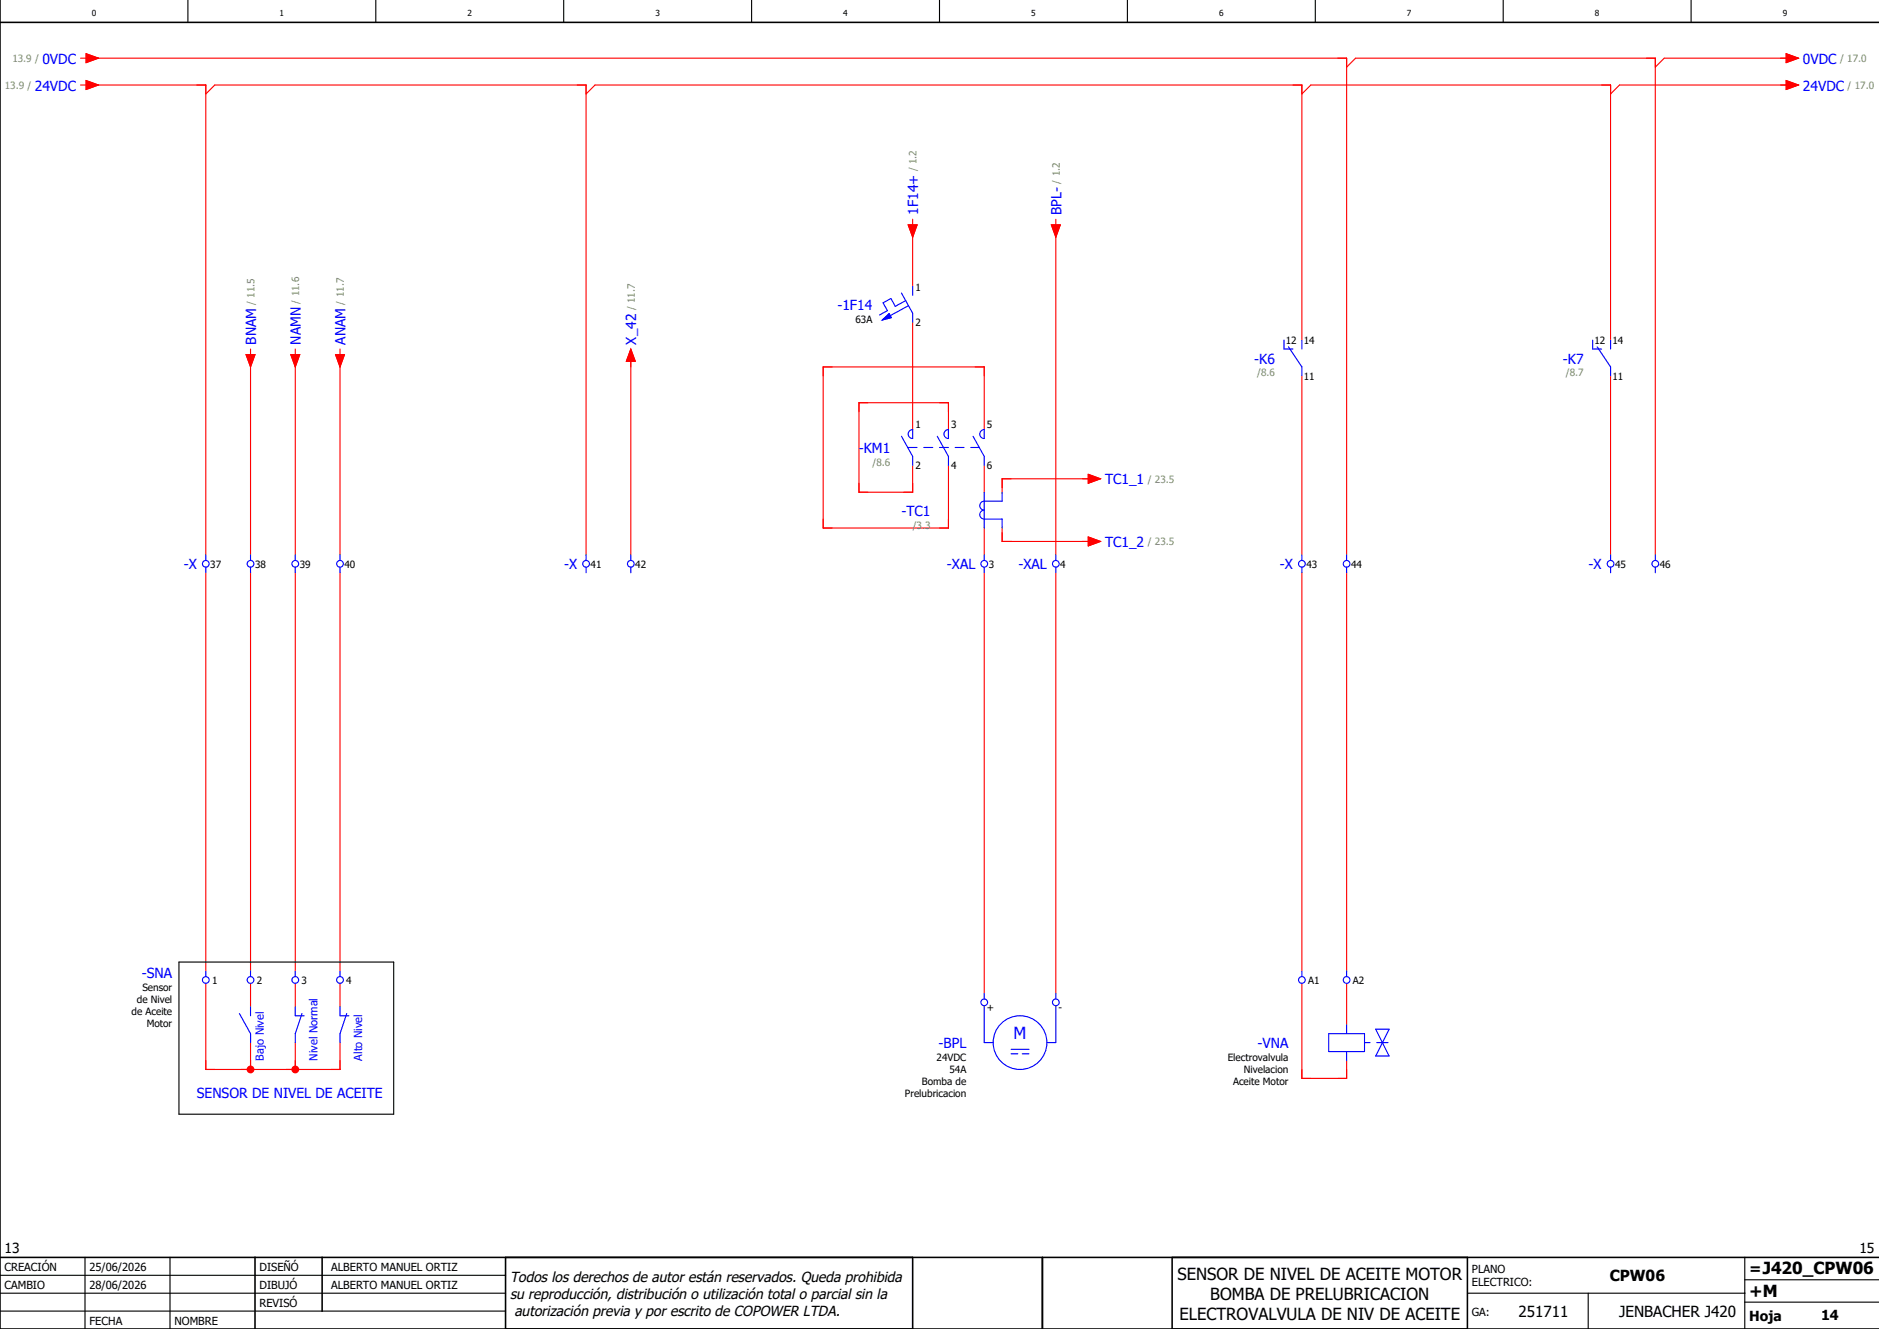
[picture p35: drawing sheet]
<svg xmlns="http://www.w3.org/2000/svg" width="420mm" height="297mm" viewBox="0 0 420 297" stroke-linecap="round" stroke-linejoin="round" font-family="sans-serif">
<defs><g id="words">
<text font-size="3.7" fill="#00f" x="226.6" y="232.2">M</text>
<g font-size="3.7">
<text x="263.2" y="286">SENSOR DE NIVEL DE ACEITE MOTOR</text>
<text x="270.5" y="290.5">BOMBA DE PRELUBRICACION</text>
<text x="391" y="289.8">+M</text>
<text x="263.7" y="295">ELECTROVALVULA DE NIV DE ACEITE</text>
</g>
<g font-size="3.4">
<text x="359.8" y="286.4">CPW06</text>
<text x="391" y="284.6">=J420_CPW06</text>
<text x="339.4" y="294.4">251711</text>
<text x="361.9" y="294.4">JENBACHER J420</text>
</g>
<g font-size="3.2">
<text x="114" y="286.5">Todos los derechos de autor están reservados. Queda prohibida</text>
<text x="114" y="290.2">su reproducción, distribución o utilización total o parcial sin la</text>
<text x="115" y="294">autorización previa y por escrito de COPOWER LTDA.</text>
</g>
<g font-size="3.1" fill="#00f">
<text x="9.5" y="14.2">0VDC</text>
<text x="403" y="14.2">0VDC</text>
<text x="7.8" y="20.2">24VDC</text>
<text x="403" y="20.2">24VDC</text>
<text x="205.2" y="48" transform="rotate(-90 205.2 48)">1F14+</text>
<text x="237.2" y="48" transform="rotate(-90 237.2 48)">BPL-</text>
<text x="187.2" y="69.2">-1F14</text>
<text x="57.2" y="77" transform="rotate(-90 57.2 77)">BNAM</text>
<text x="67.2" y="77" transform="rotate(-90 67.2 77)">NAMN</text>
<text x="77.2" y="77" transform="rotate(-90 77.2 77)">ANAM</text>
<text x="142.2" y="77" transform="rotate(-90 142.2 77)">X_42</text>
<text x="280.4" y="81.2">-K6</text>
<text x="349.4" y="81.2">-K7</text>
<text x="192" y="101.2">-KM1</text>
<text x="247" y="108.2">TC1_1</text>
<text x="201.5" y="115.2">-TC1</text>
<text x="247" y="122.2">TC1_2</text>
<text x="41.1" y="127.2">-X</text>
<text x="126.1" y="127.2">-X</text>
<text x="211.7" y="127.2">-XAL</text>
<text x="227.7" y="127.2">-XAL</text>
<text x="286.1" y="127.2">-X</text>
<text x="355.1" y="127.2">-X</text>
<text x="31.7" y="218.6">-SNA</text>
<text x="209.8" y="234.2">-BPL</text>
<text x="281.1" y="234.2">-VNA</text>
<text x="44" y="245.4">SENSOR DE NIVEL DE ACEITE</text>
</g>
<g font-size="3.1">
<text x="1" y="280">13</text>
<text x="415.6" y="280">15</text>
<text x="391" y="295.2">Hoja</text>
<text x="407" y="295">14</text>
</g>
<g font-size="2.5" fill="#00f">
<text x="59" y="237" transform="rotate(-90 59 237)">Bajo Nivel</text>
<text x="71" y="237" transform="rotate(-90 71 237)">Nivel Normal</text>
<text x="81" y="237" transform="rotate(-90 81 237)">Alto Nivel</text>
</g>
<g font-size="2.5">
<text x="1" y="284">CREACIÓN</text>
<text x="20" y="284">25/06/2026</text>
<text x="58" y="284">DISEÑÓ</text>
<text x="74" y="284">ALBERTO MANUEL ORTIZ</text>
<text x="329" y="284.5">PLANO</text>
<text x="329" y="287.5">ELECTRICO:</text>
<text x="1" y="288">CAMBIO</text>
<text x="20" y="288">28/06/2026</text>
<text x="58" y="292">REVISÓ</text>
<text x="58" y="288">DIBUJÓ</text>
<text x="74" y="288">ALBERTO MANUEL ORTIZ</text>
<text x="329" y="294">GA:</text>
<text x="20" y="296">FECHA</text>
<text x="39" y="296">NOMBRE</text>
</g>
<g font-size="2.2" fill="#7ca552">
<text x="2.8" y="13.9">13.9 /</text>
<text x="411.3" y="13.9">/ 17.0</text>
<text x="1.1" y="19.9">13.9 /</text>
<text x="413" y="19.9">/ 17.0</text>
<text x="204.9" y="38.3" transform="rotate(-90 204.9 38.3)">/ 1.2</text>
<text x="236.9" y="41" transform="rotate(-90 236.9 41)">/ 1.2</text>
<text x="56.9" y="68.1" transform="rotate(-90 56.9 68.1)">/ 11.5</text>
<text x="66.9" y="67.9" transform="rotate(-90 66.9 67.9)">/ 11.6</text>
<text x="76.9" y="68.1" transform="rotate(-90 76.9 68.1)">/ 11.7</text>
<text x="141.9" y="69.4" transform="rotate(-90 141.9 69.4)">/ 11.7</text>
<text x="281" y="84.1">/8.6</text>
<text x="350" y="84.1">/8.7</text>
<text x="195" y="104.1">/8.6</text>
<text x="256.5" y="107.9">/ 23.5</text>
<text x="204" y="118.1">/3.3</text>
<text x="256.5" y="121.9">/ 23.5</text>
</g>
<g font-size="2.2">
<text x="204.6" y="64.9">1</text>
<text x="191.2" y="72.1">63A</text>
<text x="204.6" y="72.8">2</text>
<text x="287.4" y="76.9">12</text>
<text x="291.4" y="76.9">14</text>
<text x="356.4" y="76.9">12</text>
<text x="360.4" y="76.9">14</text>
<text x="291.4" y="84.8">11</text>
<text x="360.4" y="84.8">11</text>
<text x="204.6" y="95.5">1</text>
<text x="212.6" y="95.5">3</text>
<text x="220.6" y="95.5">5</text>
<text x="204.6" y="104.8">2</text>
<text x="212.6" y="104.8">4</text>
<text x="220.6" y="104.8">6</text>
<text x="47" y="126.9">37</text>
<text x="57" y="126.9">38</text>
<text x="67" y="126.9">39</text>
<text x="77" y="126.9">40</text>
<text x="132" y="126.9">41</text>
<text x="142" y="126.9">42</text>
<text x="221" y="126.9">3</text>
<text x="237" y="126.9">4</text>
<text x="292" y="126.9">43</text>
<text x="302" y="126.9">44</text>
<text x="361" y="126.9">45</text>
<text x="371" y="126.9">46</text>
<text x="31.8" y="221.5">Sensor</text>
<text x="47.4" y="219.9">1</text>
<text x="57.4" y="219.9">2</text>
<text x="67.4" y="219.9">3</text>
<text x="77.4" y="219.9">4</text>
<text x="292.4" y="219.9">A1</text>
<text x="302.4" y="219.9">A2</text>
<text x="29.4" y="226.9">de Aceite</text>
<text x="30.6" y="224.2">de Nivel</text>
<text x="220.6" y="225.9">+</text>
<text x="236.6" y="225.9">-</text>
<text x="32.8" y="229.6">Motor</text>
<text x="209.4" y="237.1">24VDC</text>
<text x="212.2" y="239.8">54A</text>
<text x="274.4" y="237.1">Electrovalvula</text>
<text x="278" y="239.8">Nivelacion</text>
<text x="202.3" y="245.2">Prelubricacion</text>
<text x="206.1" y="242.5">Bomba de</text>
<text x="275.6" y="242.5">Aceite Motor</text>
</g>
<g font-size="1.9">
<text x="20.5" y="3.6">0</text>
<text x="62.5" y="3.6">1</text>
<text x="104.5" y="3.6">2</text>
<text x="146.5" y="3.6">3</text>
<text x="188.5" y="3.6">4</text>
<text x="230.5" y="3.6">5</text>
<text x="272.5" y="3.6">6</text>
<text x="314.5" y="3.6">7</text>
<text x="356.5" y="3.6">8</text>
<text x="398.5" y="3.6">9</text>
</g>
</g></defs>
<g fill="none" stroke="#000" stroke-width=".25">
<path d="M42 0v5M84 0v5M126 0v5M168 0v5M210 0v5M252 0v5M294 0v5M336 0v5M378 0v5M0 285h113M0 293h113M0 289h113"/>
<path d="M19 281v16M38 281v16M328 289h62M355 289v8M390 291h30M390 281v16M390 286h30"/>
</g>
<path d="M0 5h420M0 0v297h420M0 281h420M57 281v16M72 281v12M113 281v16M204 281v16M233 281v16M262 281v16M328 281v16" fill="none" stroke="#000" stroke-width=".35"/>
<g fill="none" stroke="#f00" stroke-width=".25">
<path d="M20 19h26v105M20 13h281v111M48 19h83v105M133 19h158v57M293 19h67v57M303 13h67v111M362 19h38M372 13h28M204 52v12M236 52v72M204 72v24M56 81v43"/>
<path d="M66 81v43M76 81v43M141 81v43M212 96v-6h-20v20h12v-6M220 96v-14h-36v36h28v-14M291 84v40M360 84v40M220 104v6.3M220 117.8v6.2M224 117.8v3.2h20M244 107h-20v3.3M46 128v89"/>
<path d="M56 128v89M66 128v89M76 128v89M220 128v94M236 128v94M291 128v89M301 128v89M46 219.8v19.2h10v-6M56 219.8v5.2M66 219.8v5.2M76 219.8v5.2M291 219.8v21.2h10v-4"/>
<path d="M301 219.8v9.2M66 233v6M76 233v6h-18M220 224.8v.2M236 224.8v.2"/>
</g>
<circle cx="66" cy="239" r=".88" fill="#f00"/>
<path d="M46 237v2h2M54 239h4M56 237v2M76 237v2h-2" fill="none" stroke="#f00" stroke-width=".25"/>
<circle cx="56" cy="239" r=".88" fill="#f00"/>
<g fill="none" stroke="#f00" stroke-width=".25">
<path d="M18 19h1.2M18 13h1.2M19.2 18l2.8 1-2.8 1zM19.2 12l2.8 1-2.8 1zM44 19h2v2l2-2M129 19h2v2l2-2M289 19h2v2l2-2M299 13h2v2l2-2M358 19h2v2l2-2M368 13h2v2l2-2M398 19h1.2M398 13h1.2"/>
<path d="M399.2 12l2.8 1-2.8 1zM399.2 18l2.8 1-2.8 1zM203 50.3h2l-1 2.7zM204 49v1.3M235 50.3h2l-1 2.7zM236 49v1.3M55 79.3h2l-1 2.7zM56 78v1.3M65 79.3h2l-1 2.7zM66 78v1.3M75 79.3h2l-1 2.7zM76 78v1.3"/>
<path d="M141 78l1 2.8h-2zM141 80.8v1.2M186 82h-2v2M194 90h-2v2M210 90h2v2M218 82h2v2M184 116v2h2M192 108v2h2M204 108v2h-2M212 116v2h-2M224 119v2h2M226 107h-2v2"/>
<path d="M242 107h1.3M243.3 106l2.7 1-2.7 1zM242 121h1.3M243.3 120l2.7 1-2.7 1zM291 239v2h2M301 239v2h-2"/>
</g>
<g fill="none" stroke="#00f" stroke-width=".25">
<path d="M197.2 71.5l1.5-1.4 .5 .9zM201.5 65.5l2.5 4.5v2M202.4 67.2l-2.3 1.3-1-1.8-1.7 1 1 1.7-1.8 1M203.1 68.3l-4.1 2.2M204 64v2M287 76v2h2M288 77.5l3 4.5v2M291 76v2M356 76v2h2M357 77.5l3 4.5v2M360 76v2M201.5 97.5l2.5 4.5v2"/>
<path d="M203.3 96.3l.7-.3v2a1 1 0 0 1-.9-.6 1 1 0 0 1 .2-1.1zM209.5 97.5l2.5 4.5v2M211.3 96.3l.7-.3v2a1 1 0 0 1-.9-.6 1 1 0 0 1 .2-1.1zM217.5 97.5l2.5 4.5v2M219.3 96.3l.7-.3v2a1 1 0 0 1-.9-.6 1 1 0 0 1 .2-1.1zM202.9 100h2.1M206.5 100h2M210 100h2M213.5 100h2M217 100h1.9M220 110v8M224 110v2h-4a1 1 0 0 0-1 1 1 1 0 0 0 1 1 1 1 0 0 0-1 1 1 1 0 0 0 1 1h4v2"/>
<path d="M46 124v1.3M46 126.8v1.2M56 124v1.3M56 126.8v1.2M66 124v1.3M66 126.8v1.2M76 124v1.3M76 126.8v1.2M131 124v1.3M131 126.8v1.2M141 124v1.3M141 126.8v1.2"/>
<path d="M220 124v1.3M220 126.8v1.2M236 124v1.3M236 126.8v1.2M291 124v1.3M291 126.8v1.2M301 124v1.3M301 126.8v1.2M360 124v1.3M360 126.8v1.2M370 124v1.3M370 126.8v1.2"/>
<path d="M46 217v1.3M56 217v1.3M66 217v1.3M76 217v1.3M291 217v1.3M301 217v1.3M53.5 226.5l2.5 4.5v2M56 225v2M66 225v2h2M67.5 226.5l-1.5 4.5v2M76 225v2h2M77.5 226.5l-1.5 4.5v2"/>
<path d="M220 222v1.3M220 225v8h2M226 234.5h4M226 235.5h1.5M228.5 235.5h1.5M236 225v8h-2M236 222v1.3M297 231h8v4h-8zM301 229v2M301 235v2M305 233h1.2M307.5 230h3l-3 6h3z"/>
<path d="M307.7 233h2.6"/>
<circle cx="46" cy="126" r=".75"/>
<circle cx="56" cy="126" r=".75"/>
<circle cx="66" cy="126" r=".75"/>
<circle cx="76" cy="126" r=".75"/>
<circle cx="131" cy="126" r=".75"/>
<circle cx="141" cy="126" r=".75"/>
<circle cx="220" cy="126" r=".75"/>
<circle cx="236" cy="126" r=".75"/>
<circle cx="291" cy="126" r=".75"/>
<circle cx="301" cy="126" r=".75"/>
<circle cx="360" cy="126" r=".75"/>
<circle cx="370" cy="126" r=".75"/>
<circle cx="46" cy="219" r=".75"/>
<circle cx="56" cy="219" r=".75"/>
<circle cx="66" cy="219" r=".75"/>
<circle cx="76" cy="219" r=".75"/>
<circle cx="291" cy="219" r=".75"/>
<circle cx="301" cy="219" r=".75"/>
<circle cx="220" cy="224" r=".75"/>
<circle cx="228" cy="233" r="6"/>
<circle cx="236" cy="224" r=".75"/>
</g>
<path d="M40 215h48v34h-48z" fill="none" stroke="#000" stroke-width=".25"/>
<path d="M197.2 71.5l1.5-1.4 .5 .9z" fill="#00f" stroke="#00f" stroke-width=".22"/>
<g fill="#f00" stroke="#f00" stroke-width=".22">
<path d="M19.2 18l2.8 1-2.8 1z"/>
<path d="M19.2 12l2.8 1-2.8 1z"/>
<path d="M399.2 12l2.8 1-2.8 1z"/>
<path d="M399.2 18l2.8 1-2.8 1z"/>
<path d="M55 79.3h2l-1 2.7z"/>
<path d="M65 79.3h2l-1 2.7z"/>
<path d="M75 79.3h2l-1 2.7z"/>
<path d="M141 78l1 2.8h-2z"/>
<path d="M235 50.3h2l-1 2.7z"/>
<path d="M203 50.3h2l-1 2.7z"/>
<path d="M243.3 106l2.7 1-2.7 1z"/>
<path d="M243.3 120l2.7 1-2.7 1z"/>
</g>
<use href="#words"/>
</svg>
